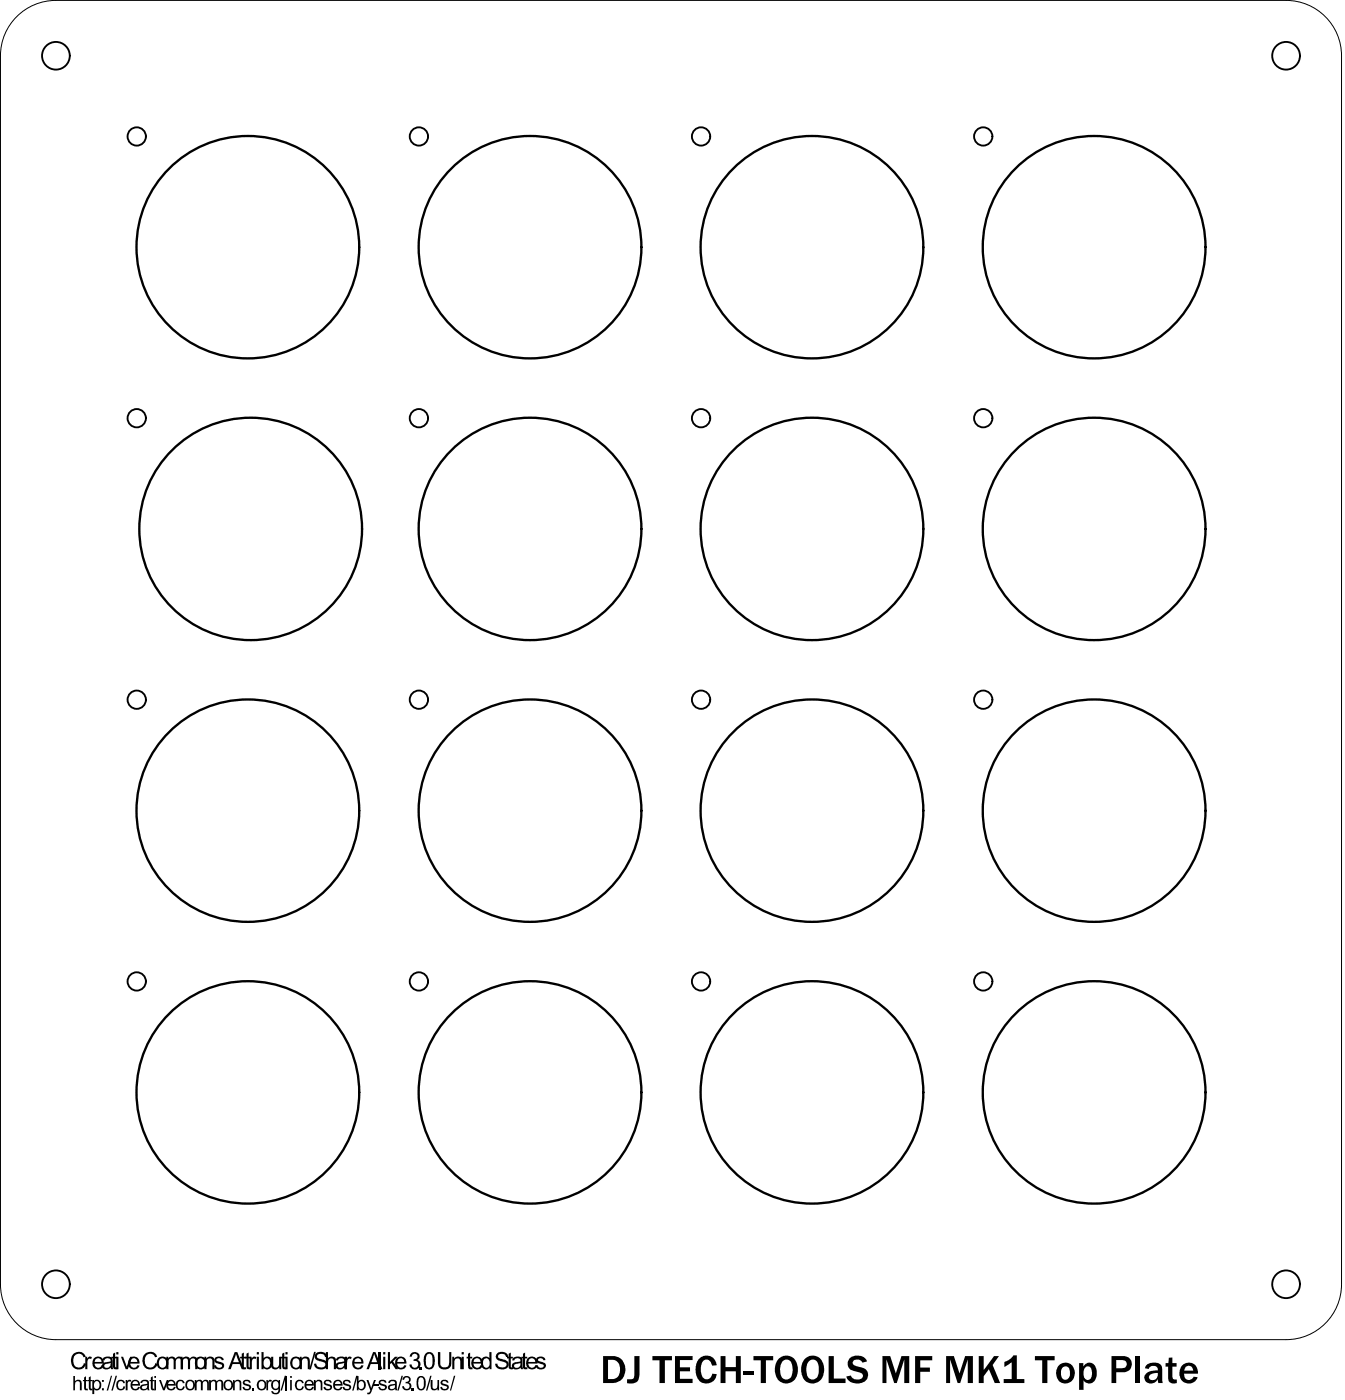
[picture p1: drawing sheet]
<svg xmlns="http://www.w3.org/2000/svg" width="145mm" height="151mm" viewBox="0 0 145 151" stroke-linecap="round" stroke-linejoin="round" font-family="sans-serif">
<path d="M.1 138.5a6 6 0 0 0 5.9 6h132.6a6 6 0 0 0 6-6M144.6 138.5v-132.5a6 6 0 0 0-6-6h-132.6a6 6 0 0 0-5.9 6v132.6" fill="none" stroke="#000" stroke-width=".11"/>
<g fill="#000">
<path d="M7.9 148.4h.2v.6l.1-.1a.37 .37 0 0 1 .5-.1 .37 .37 0 0 1 .1 .4v.7h-.2v-.7a.28 .28 0 0 0-.3-.2 .28 .28 0 0 0-.2 .3v.6h-.2zM7.9 146l.3-.2a.76 .76 0 0 1 1 .5l-.2 .1a.59 .59 0 0 0-.7-.3 .59 .59 0 0 0-.4 .7 .58 .58 0 0 0 .5 .7 .58 .58 0 0 0 .6-.5l.3 .1a.85 .85 0 0 1-1.1 .5 .85 .85 0 0 1-.5-1zM9.2 146.3h.2v.2a.33 .33 0 0 1 .5-.1l-.1 .2a.3 .3 0 0 0-.4 .4v.7h-.2zM9.1 148.6l.2-.2v.4h.1v.2h-.1v.7l.1 .1v.1a.27 .27 0 0 1-.3 0 .27 .27 0 0 1 0-.3v-.6h-.2v-.2h.2zM9.6 148.6l.2-.2v.4h.2v.2h-.2v.7l.2 .1v.1h-.3l-.1-.1v-.8h-.2v-.2h.2zM12 148.4h.1l-.4 1.6h-.2zM12.5 148.4h.1l-.4 1.6h-.2zM12.2 146l.2-.1v.4h.2v.2h-.2v.9l.2 .1 .1 .2h-.2a.27 .27 0 0 1-.3-.4v-.8h-.2v-.2h.2zM12.7 148.9l.1-.1a.49 .49 0 0 1 .7 .4h-.2a.32 .32 0 0 0-.4-.2 .32 .32 0 0 0-.2 .4 .32 .32 0 0 0 .2 .4 .32 .32 0 0 0 .3-.1l.1-.2h.2a.51 .51 0 0 1-.7 .4 .51 .51 0 0 1-.2-.7zM13.5 148.8h.2v.2a.27 .27 0 0 1 .5-.1l-.1 .1a.24 .24 0 0 0-.3 .1 .24 .24 0 0 0 0 .3v.5h-.3zM13 146.3h.3l.4 1.1 .3-1.1h.3l-.5 1.4h-.3zM16.3 148.6l.2-.2v.4h.1v.2h-.1v.7l.1 .1v.1a.27 .27 0 0 1-.3 0 .27 .27 0 0 1 0-.3v-.6h-.2v-.2h.2z"/>
<path d="M15.5 146.2a.8 .8 0 0 1 .8-.4 .8 .8 0 0 1 .6 .5l-.2 .1a.6 .6 0 0 0-.8-.3 .6 .6 0 0 0-.3 .8 .56 .56 0 0 0 .5 .6 .56 .56 0 0 0 .6-.5l.3 .1-.1 .1a.85 .85 0 0 1-1.1 .4 .85 .85 0 0 1-.4-1zM17.1 148.8h.2l.4 .9 .3-.9h.2l-.4 1.1h-.2zM17.9 146.3h.2v.2l.1-.1a.47 .47 0 0 1 .7 .1 .43 .43 0 0 1 .5-.2 .43 .43 0 0 1 .3 .5v.9h-.2v-1.1l-.2-.1a.33 .33 0 0 0-.4 .4v.8h-.2v-.9a.29 .29 0 0 0-.3-.3 .29 .29 0 0 0-.2 .4v.8h-.3zM19.5 146.3h.2v.2v-.1a.47 .47 0 0 1 .8 .1 .43 .43 0 0 1 .5-.2 .43 .43 0 0 1 .3 .5v.9h-.3v-1a.3 .3 0 0 0-.3-.2 .3 .3 0 0 0-.2 .4v.8h-.2v-.9a.29 .29 0 0 0-.4-.3 .29 .29 0 0 0-.2 .4v.8h-.2zM19 149a.5 .5 0 0 1 .5-.2 .5 .5 0 0 1 .4 .4h-.2a.31 .31 0 0 0-.4-.2 .31 .31 0 0 0-.2 .4 .29 .29 0 0 0 .3 .4 .29 .29 0 0 0 .3-.3h.2a.48 .48 0 0 1-.3 .4 .48 .48 0 0 1-.5-.1l-.2-.3zM21 148.8h.2v.2l.2-.2a.33 .33 0 0 1 .4 .2l.1-.1a.35 .35 0 0 1 .4-.1 .35 .35 0 0 1 .2 .4v.7h-.2v-.7a.25 .25 0 0 0-.2-.3 .25 .25 0 0 0-.2 .4v.6h-.2v-.7a.24 .24 0 0 0-.3-.2 .24 .24 0 0 0-.2 .3v.6h-.2zM22 146.3h.2v.2l.2-.1a.46 .46 0 0 1 .5 0 .46 .46 0 0 1 .2 .5v.8h-.2v-.9a.33 .33 0 0 0-.4-.3 .33 .33 0 0 0-.2 .4v.8h-.3zM22.5 148.8h.2v.2l.2-.2a.33 .33 0 0 1 .5 .2l.1-.1a.35 .35 0 0 1 .4-.1 .35 .35 0 0 1 .2 .4v.7h-.2v-.7a.24 .24 0 0 0-.3-.3 .24 .24 0 0 0-.2 .4v.6h-.2v-.7a.24 .24 0 0 0-.3-.2 .24 .24 0 0 0-.2 .3v.6h-.2zM23.2 146.5l.3-.2h.3l.3 .3v.1h-.2a.3 .3 0 0 0-.3-.2 .3 .3 0 0 0-.3 .2l.8 .3a.43 .43 0 0 1 0 .6 .43 .43 0 0 1-.5 .1l-.5-.2v-.2l.2-.1a.32 .32 0 0 0 .3 .3 .32 .32 0 0 0 .3-.3l-.3-.1a.4 .4 0 0 1-.4-.2 .4 .4 0 0 1 0-.4zM25.1 148.8h.2v.2l.2-.2h.2a.36 .36 0 0 1 .3 .5v.6h-.2v-.8a.28 .28 0 0 0-.4-.1 .28 .28 0 0 0-.1 .3v.6h-.2zM26.2 149l.2-.2h.2a.36 .36 0 0 1 .4 .3h-.2a.22 .22 0 0 0-.2-.2 .22 .22 0 0 0-.2 .3l.5 .2a.35 .35 0 0 1 .1 .4 .35 .35 0 0 1-.5 .1l-.3-.1-.1-.2h.2a.25 .25 0 0 0 .3 .2 .25 .25 0 0 0 .2-.3l-.3-.1a.33 .33 0 0 1-.3-.4zM26.1 146l.2-.1v.4h.2v.2h-.2v.9l.2 .1v.2h-.2a.27 .27 0 0 1-.2-.4v-.8h-.2v-.2h.2z"/>
<path d="M26.9 146.3h.2v.2l.1-.1a.26 .26 0 0 1 .4 0v.2a.29 .29 0 0 0-.4 0 .29 .29 0 0 0 0 .4v.7h-.3zM26.6 146l.2-.1v.4h.2v.2h-.2v.9l.2 .1v.2h-.2a.27 .27 0 0 1-.2-.4v-.8h-.2v-.2h.2zM27.2 149.7h.2v.2h-.2zM28.7 148.8h.2v.2a.24 .24 0 0 1 .4-.1v.1a.25 .25 0 0 0-.3 .1 .25 .25 0 0 0-.1 .3v.5h-.2zM29.2 146.3h.3v.9a.33 .33 0 0 0 .3 .3 .33 .33 0 0 0 .3-.4v-.8h.2v1.4h-.2v-.2l-.2 .1a.45 .45 0 0 1-.5 0 .45 .45 0 0 1-.2-.4zM30.7 148.4h.1l-.4 1.6h-.2zM30.8 148.4h.1v1.5h-.1zM30.4 146l.2-.1v.4h.3v.2h-.3v.9l.3 .1v.2h-.1a.31 .31 0 0 1-.4-.4v-.8h-.1v-.2h.1zM32.3 146.3h.2v.2a.49 .49 0 0 1 .6-.2 .49 .49 0 0 1 .3 .6v.8h-.2v-.9a.33 .33 0 0 0-.4-.3 .33 .33 0 0 0-.3 .4v.8h-.2zM31.9 149a.5 .5 0 0 1 .8 .2h-.2a.31 .31 0 0 0-.4-.2 .31 .31 0 0 0-.1 .4 .29 .29 0 0 0 .2 .4 .29 .29 0 0 0 .4-.3h.1a.48 .48 0 0 1-.3 .4 .48 .48 0 0 1-.5-.1l-.1-.4zM33.9 145.8h.1l-.5 1.9h-.2zM33.8 148.8h.2v.2l.2-.2h.3l.2 .1v1h-.1l-.1-.7a.27 .27 0 0 0-.3-.2 .27 .27 0 0 0-.2 .3v.6h-.2z"/>
<path d="M34 146l.2-.1 .4-.1a.56 .56 0 0 1 .7 .6h-.3a.45 .45 0 0 0-.4-.4 .45 .45 0 0 0-.4 .3 .66 .66 0 0 0 .6 .3l.2 .1a.54 .54 0 0 1 .3 .7 .54 .54 0 0 1-.7 .3 .62 .62 0 0 1-.7-.6h.2a.51 .51 0 0 0 .5 .4 .51 .51 0 0 0 .5-.4l-.1-.2-.7-.1a.47 .47 0 0 1-.3-.8zM35 148.9l.4-.1a.3 .3 0 0 1 .4 .3h-.2a.27 .27 0 0 0-.3-.1 .27 .27 0 0 0-.2 .1l.1 .1 .4 .2a.34 .34 0 0 1 .2 .4 .34 .34 0 0 1-.4 .2 .44 .44 0 0 1-.5-.4h.2a.27 .27 0 0 0 .2 .2 .27 .27 0 0 0 .3-.2l-.4-.2a.3 .3 0 0 1-.3-.2 .3 .3 0 0 1 .1-.3zM35.1 145.8h.3v.7l.4-.2a.42 .42 0 0 1 .4 .5v.9h-.2v-.9a.33 .33 0 0 0-.4-.3 .33 .33 0 0 0-.2 .4v.8h-.3zM37 149l.2-.2h.2a.36 .36 0 0 1 .4 .3h-.2a.22 .22 0 0 0-.2-.2 .22 .22 0 0 0-.2 .3l.5 .2a.35 .35 0 0 1 .1 .4 .35 .35 0 0 1-.5 .1l-.3-.1-.1-.2h.2a.25 .25 0 0 0 .3 .2 .25 .25 0 0 0 .2-.3l-.3-.1a.33 .33 0 0 1-.3-.4zM37.2 146.3h.2v.2l.1-.1a.3 .3 0 0 1 .4 0l-.1 .2a.3 .3 0 0 0-.3 0 .3 .3 0 0 0-.1 .4v.7h-.2zM38.4 148.4h.1l-.4 1.6h-.1zM39.5 148.8h.2l.3 .9 .3-.9h.2l-.5 1.3a.29 .29 0 0 1-.4 .2v-.1a.22 .22 0 0 0 .2 0 .22 .22 0 0 0 .1-.3zM40.3 149.3h.6v.2h-.6zM40.9 149l.1-.2h.2a.36 .36 0 0 1 .5 .3h-.2l-.1-.1h-.1a.18 .18 0 0 0-.3 .1 .18 .18 0 0 0 .3 .2h.1a.34 .34 0 0 1 .3 .4 .34 .34 0 0 1-.4 .3l-.4-.2-.1-.2h.2a.27 .27 0 0 0 .2 .2 .27 .27 0 0 0 .3-.2l-.3-.2a.33 .33 0 0 1-.3-.1 .33 .33 0 0 1 0-.3zM40.8 145.8h.2v1.9h-.2zM41.8 145.8h.2v1.1l.6-.6h.3l-.5 .5 .5 .9h-.2l-.5-.7-.2 .1v.6h-.2zM43.3 148.4h.1l-.4 1.6h-.2z"/>
<path d="M43.5 148.5a.41 .41 0 0 1 .7 0 .41 .41 0 0 1-.1 .6 .47 .47 0 0 1 0 .8 .47 .47 0 0 1-.7-.4h.1a.31 .31 0 0 0 .4 .3 .31 .31 0 0 0 .2-.4 .31 .31 0 0 0-.4-.2v-.2a.27 .27 0 0 0 .4-.2 .27 .27 0 0 0-.3-.3 .27 .27 0 0 0-.2 .3h-.2zM44.3 145.9l.5-.1a.44 .44 0 0 1 .4 .3 .44 .44 0 0 1-.2 .6 .57 .57 0 0 1 .1 .9 .57 .57 0 0 1-.9-.2l-.1-.2 .2-.1a.38 .38 0 0 0 .5 .4 .38 .38 0 0 0 .3-.5 .38 .38 0 0 0-.5-.2v-.2a.31 .31 0 0 0 .4-.3 .31 .31 0 0 0-.3-.3 .31 .31 0 0 0-.3 .3h-.3zM44.4 149.7h.2v.2h-.2zM45.2 147.4h.2v.3h-.2zM46.4 148.4h.1l-.4 1.6h-.2zM46.4 148.8h.2v.7a.28 .28 0 0 0 .3 .3 .28 .28 0 0 0 .3-.4v-.6h.1v1.1h-.1v-.1l-.2 .1a.37 .37 0 0 1-.4 0 .37 .37 0 0 1-.2-.4zM47.6 148.9l.4-.1a.3 .3 0 0 1 .3 .3h-.2a.27 .27 0 0 0-.2-.1 .27 .27 0 0 0-.2 .1v.1l.5 .2a.34 .34 0 0 1 .1 .4 .34 .34 0 0 1-.4 .2 .44 .44 0 0 1-.4-.4h.1a.27 .27 0 0 0 .3 .2 .27 .27 0 0 0 .3-.2l-.4-.2a.3 .3 0 0 1-.3-.2 .3 .3 0 0 1 .1-.3zM47.2 145.8h.3v1.1a.49 .49 0 0 0 .5 .6 .49 .49 0 0 0 .4-.6v-1.1h.3v1.1a.73 .73 0 0 1-.8 .8 .73 .73 0 0 1-.7-.8zM48.9 148.4h.2l-.5 1.6h-.1zM48.8 146.3h.2v.2l.2-.2h.3a.42 .42 0 0 1 .3 .6v.8h-.2v-.9a.33 .33 0 0 0-.4-.3 .33 .33 0 0 0-.2 .4v.8h-.2zM50.5 146l.2-.1v.4h.2v.2h-.2v.8v.2h.2l.1 .2h-.1a.32 .32 0 0 1-.4-.1 .32 .32 0 0 1 0-.3v-.8h-.2v-.2h.2zM53.5 146l.2-.2h.5a.56 .56 0 0 1 .6 .6h-.2a.44 .44 0 0 0-.5-.4 .44 .44 0 0 0-.4 .3l.2 .2 .6 .2a.53 .53 0 0 1 .3 .6 .53 .53 0 0 1-.7 .4 .69 .69 0 0 1-.7-.6h.2a.51 .51 0 0 0 .5 .4 .51 .51 0 0 0 .5-.4l-.1-.2-.6-.1a.46 .46 0 0 1-.4-.8z"/>
<path d="M54.8 146l.3-.1v.4h.2v.2h-.2v.9l.2 .1v.2h-.2a.27 .27 0 0 1-.3-.4v-.8h-.1v-.2h.1zM56.4 146l.2-.1v.4h.2v.2h-.2v.9l.2 .1 .1 .2h-.1a.3 .3 0 0 1-.3-.1 .3 .3 0 0 1-.1-.3v-.8h-.2v-.2h.2zM57.9 146.4l.4-.1a.49 .49 0 0 1 .5 .4h-.2a.28 .28 0 0 0-.3-.2 .28 .28 0 0 0-.3 .3l.6 .2a.41 .41 0 0 1 .2 .5 .41 .41 0 0 1-.5 .2l-.5-.2-.1-.2 .3-.1a.32 .32 0 0 0 .3 .3 .32 .32 0 0 0 .3-.3l-.6-.2a.37 .37 0 0 1-.1-.6zM68.4 146.3h.5v2a.91 .91 0 0 1-1.3 .9v-.5a.66 .66 0 0 0 .8-.2zM70.3 146.3h2.1v.4h-.7v2.5h-.6v-2.5h-.8zM72.8 146.3h1.9v.4h-1.4v.8h1.1v.4h-1.1v.8h1.4v.5h-1.9zM75.3 146.6a1.12 1.12 0 0 1 1.2-.3 1.12 1.12 0 0 1 .8 .9l-.5 .1a.59 .59 0 0 0-.4-.6 .59 .59 0 0 0-.6 .1l-.2 .7a1.58 1.58 0 0 0 .3 1.2 .57 .57 0 0 0 .9-.6l.4 .1a1.04 1.04 0 0 1-1.1 1 1.24 1.24 0 0 1-1.1-1.4 1.99 1.99 0 0 1 .3-1.2zM77.7 146.3h.5v1.1h1.1v-1.1h.6v2.9h-.6v-1.3h-1.1v1.3h-.5zM80.2 147.8h1v.5h-1zM81.2 146.3h2.2v.4h-.8v2.5h-.6v-2.5h-.8zM89.3 146.3h.6v2.4h1.3v.5h-1.9zM91.6 146.5a1.25 1.25 0 0 1 1.9 .3l-.5 .2a.61 .61 0 0 0-1.1-.1l.1 .3 .8 .3a.86 .86 0 0 1 .8 .9 .86 .86 0 0 1-.9 .8 1.31 1.31 0 0 1-1.5-.7l.5-.1a.74 .74 0 0 0 1.3 .1v-.4l-.9-.2a.82 .82 0 0 1-.5-1.4z"/>
<path d="M95.1 146.3h.9l.6 1.8 .6-1.8h.8v2.9h-.5v-2.6l-.8 2.6h-.3l-.8-2.6v2.6h-.5zM98.6 146.3h1.9v.4h-1.3v.8h1v.4h-1v1.3h-.6zM102 146.3h.8l.6 1.8 .6-1.8h.9v2.9h-.6v-2.6l-.8 2.6h-.3l-.8-2.6v2.6h-.4zM105.5 146.3h.5v1.5l1.2-1.5h.5l-.7 .9 .8 2h-.6l-.6-1.5-.6 .7v.8h-.5zM108.3 146.9l.5-.2 .4-.5h.4v2.5h.8v.5h-2.2v-.5h.9v-1.8l-.8 .5zM111.6 146.3h2.1v.4h-.8v2.5h-.5v-2.5h-.8zM122.4 146.3h.5v2.9h-.5zM126 146.4h.4v.6h.4v.4h-.4v1.1a.35 .35 0 0 0 .5 .3v.4h-.2a.6 .6 0 0 1-.8-.7v-1.1h-.3v-.4h.4z"/>
<path d="M10 148.8h.1v.2l.2-.2a.58 .58 0 0 1 .6 .5 .58 .58 0 0 1-.5 .7l-.2-.2v.5h-.2zM10.2 149.1v.1a.34 .34 0 0 0 .2 .6 .34 .34 0 0 0 .3-.5v-.1a.28 .28 0 0 0-.2-.2 .28 .28 0 0 0-.3 .1z"/>
<path d="M10.1 146.5l.1-.1a.63 .63 0 0 1 .7 0 .63 .63 0 0 1 .3 .7h-1a.38 .38 0 0 0 .3 .4 .38 .38 0 0 0 .4-.3l.3 .1a.65 .65 0 0 1-.9 .3 .65 .65 0 0 1-.3-.9zM10.3 146.7l-.1 .2h.7a.37 .37 0 0 0-.2-.4 .37 .37 0 0 0-.4 .2z"/>
<path d="M11 148.8h.2v.2h-.2zM11 149.7h.2v.2h-.2z"/>
<path d="M11.1 146.5l.3-.2h.4l.2 .1 .1 .2 .1 1.1h-.2l-.1-.2-.3 .2a.42 .42 0 0 1-.6-.3 .42 .42 0 0 1 .5-.5h.2a.21 .21 0 0 0 .2-.2 .21 .21 0 0 0-.2-.2h-.3l-.2 .2h-.2zM11.2 147.2a.33 .33 0 0 0 .3 .3 .33 .33 0 0 0 .4-.2 .18 .18 0 0 0 0-.3 .18 .18 0 0 0-.3 .1z"/>
<path d="M12.5 145.8h.3v.3h-.3zM12.5 146.3h.3v1.4h-.3z"/>
<path d="M14 146.5l.3-.2h.3a.65 .65 0 0 1 .4 .8h-.9a.38 .38 0 0 0 .2 .4 .38 .38 0 0 0 .5-.3l.2 .1a.66 .66 0 0 1-.9 .3 .66 .66 0 0 1-.2-.9zM14.1 146.6v.3h.7a.37 .37 0 0 0-.3-.4 .37 .37 0 0 0-.4 .1z"/>
<path d="M14.2 148.9l.3-.1 .3 .1 .2 .1 .1 .3v.1h-.8a.32 .32 0 0 0 .2 .4 .32 .32 0 0 0 .4-.2h.2a.55 .55 0 0 1-.8 .3 .55 .55 0 0 1-.2-.8zM14.4 149l-.1 .3h.6a.32 .32 0 0 0-.2-.3 .32 .32 0 0 0-.3 0z"/>
<path d="M15.2 148.9l.2-.1h.4l.3 .2v.9h-.2v-.1l-.2 .1h-.3a.34 .34 0 0 1-.3-.3 .34 .34 0 0 1 .5-.3h.2a.19 .19 0 0 0 0-.3 .19 .19 0 0 0-.2 0h-.2l-.1 .2-.2-.1zM15.3 149.6a.28 .28 0 0 0 .3 .2 .28 .28 0 0 0 .3-.3v-.1z"/>
<path d="M16.6 148.4h.2v.2h-.2zM16.6 148.8h.2v1.1h-.2z"/>
<path d="M17.1 146.5l.1-.1a.68 .68 0 0 1 .9 .5 .68 .68 0 0 1-.8 .8 .77 .77 0 0 1-.2-1.2zM17.2 146.6l-.1 .3a.42 .42 0 0 0 .2 .5 .42 .42 0 0 0 .6-.1v-.1a.46 .46 0 0 0 0-.5 .46 .46 0 0 0-.6-.2z"/>
<path d="M18.1 148.9l.2-.1 .4 .1 .1 .1 .1 .3v.1h-.8a.32 .32 0 0 0 .3 .4 .32 .32 0 0 0 .3-.2h.2a.55 .55 0 0 1-.7 .3 .55 .55 0 0 1-.2-.8zM18.2 149l-.1 .3h.6a.32 .32 0 0 0-.2-.3 .32 .32 0 0 0-.3 0z"/>
<path d="M20.1 148.9l.3-.1 .4 .1 .2 .2v.3a.54 .54 0 0 1-.7 .5 .54 .54 0 0 1-.2-.8zM20.2 149.1v.2a.36 .36 0 0 0 .3 .5 .36 .36 0 0 0 .3-.6 .31 .31 0 0 0-.2-.2 .31 .31 0 0 0-.4 .1z"/>
<path d="M21.2 146.5l.2-.1a.68 .68 0 0 1 .9 .6 .68 .68 0 0 1-1 .6l-.2-.2-.1-.4zM21.3 146.6l-.1 .3a.42 .42 0 0 0 .2 .5 .42 .42 0 0 0 .6-.1 .45 .45 0 0 0 0-.6 .45 .45 0 0 0-.6-.1z"/>
<path d="M24.3 148.9h.1a.55 .55 0 0 1 .7 .6 .55 .55 0 0 1-.9 .2l-.1-.4zM24.3 149.1v.2a.35 .35 0 0 0 .3 .5 .35 .35 0 0 0 .3-.5 .32 .32 0 0 0-.2-.3 .32 .32 0 0 0-.4 .1z"/>
<path d="M25.3 145.8h.3l.7 1.9h-.2l-.3-.6h-.7l-.2 .6h-.3zM25.4 146l-.3 .9h.7z"/>
<path d="M27.7 145.8h.2v.3h-.2zM27.7 146.3h.2v1.4h-.2z"/>
<path d="M27.9 148.9h.1a.55 .55 0 0 1 .7 .2 .55 .55 0 0 1-.2 .7 .55 .55 0 0 1-.8-.1v-.4zM28 149.1l-.1 .2a.35 .35 0 0 0 .3 .5 .35 .35 0 0 0 .3-.5 .32 .32 0 0 0-.2-.3 .32 .32 0 0 0-.3 .1z"/>
<path d="M28.2 145.8h.2v.7a.56 .56 0 0 1 .7-.1 .56 .56 0 0 1 .3 .7 .53 .53 0 0 1-.4 .5 .53 .53 0 0 1-.6-.1v.2h-.2zM28.5 146.6l-.1 .2a.42 .42 0 0 0 .1 .5 .42 .42 0 0 0 .5 .1l.1-.4a.37 .37 0 0 0-.1-.4 .37 .37 0 0 0-.5 0z"/>
<path d="M29.4 149l.1-.1a.44 .44 0 0 1 .5 .1v-.2h.2v1.1a.48 .48 0 0 1-.4 .5 .48 .48 0 0 1-.5-.4h.1a.31 .31 0 0 0 .4 .2 .31 .31 0 0 0 .2-.4 .52 .52 0 0 1-.7-.1 .52 .52 0 0 1 0-.7zM29.5 149l-.1 .4a.32 .32 0 0 0 .4 .4 .32 .32 0 0 0 .2-.5 .3 .3 0 0 0-.2-.3 .3 .3 0 0 0-.3 0z"/>
<path d="M30.8 145.8h.2v.3h-.2zM30.8 146.3h.2v1.4h-.2z"/>
<path d="M31.3 148.4h.2v.2h-.2zM31.3 148.8h.2v1.1h-.2z"/>
<path d="M31.5 146.5l.1-.1a.68 .68 0 0 1 .8 .2 .68 .68 0 0 1 0 .8 .66 .66 0 0 1-.9 .1 .66 .66 0 0 1-.1-.9zM31.6 146.6l-.1 .3a.42 .42 0 0 0 .2 .5 .42 .42 0 0 0 .5-.1l.1-.1a.46 .46 0 0 0-.1-.5 .46 .46 0 0 0-.5-.2z"/>
<path d="M32.9 149l.2-.1 .3-.1a.53 .53 0 0 1 .4 .6h-.8a.31 .31 0 0 0 .3 .4 .31 .31 0 0 0 .3-.2h.2a.55 .55 0 0 1-.8 .3 .55 .55 0 0 1-.1-.9zM33.1 149l-.1 .3h.6a.31 .31 0 0 0-.2-.3 .31 .31 0 0 0-.3 0z"/>
<path d="M36 148.9l.3-.1 .4 .1 .1 .1 .1 .3v.1h-.8a.32 .32 0 0 0 .3 .4 .32 .32 0 0 0 .3-.2h.2a.55 .55 0 0 1-.8 .3 .55 .55 0 0 1-.1-.8zM36.2 149l-.1 .3h.6a.32 .32 0 0 0-.2-.3 .32 .32 0 0 0-.3 0z"/>
<path d="M36.3 146.5l.2-.2h.5l.2 .1 .1 .2 .1 1.1h-.2l-.1-.2-.3 .2a.42 .42 0 0 1-.6-.3 .42 .42 0 0 1 .5-.5h.2a.21 .21 0 0 0 .2-.2 .21 .21 0 0 0-.3-.2h-.2l-.2 .2h-.2zM36.4 147.2a.33 .33 0 0 0 .3 .3 .33 .33 0 0 0 .4-.2 .18 .18 0 0 0 0-.3 .18 .18 0 0 0-.3 .1z"/>
<path d="M38.5 148.4h.1v.5l.2-.1h.3l.2 .2 .1 .2v.3a.43 .43 0 0 1-.3 .4 .43 .43 0 0 1-.5-.1v.1h-.1zM38.7 149.1v.1a.35 .35 0 0 0 0 .4 .35 .35 0 0 0 .4 .1l.1-.2a.34 .34 0 0 0 0-.5 .34 .34 0 0 0-.5 .1z"/>
<path d="M38.1 146.6l.2-.2 .4-.1a.59 .59 0 0 1 .5 .8h-1a.39 .39 0 0 0 .3 .4 .39 .39 0 0 0 .5-.3l.2 .1a.66 .66 0 0 1-1 .3 .66 .66 0 0 1-.1-1zM38.3 146.6l-.1 .3h.8a.38 .38 0 0 0-.3-.4 .38 .38 0 0 0-.4 .1z"/>
<path d="M40.2 145.8h.3l.7 1.9h-.2l-.3-.6h-.7l-.2 .6h-.3zM40.3 146l-.3 .9h.6z"/>
<path d="M41.3 145.8h.2v.3h-.2zM41.3 146.3h.2v1.4h-.2z"/>
<path d="M41.9 148.9l.3-.1h.3l.3 .2v.9h-.1l-.1-.1-.2 .1h-.2a.34 .34 0 0 1-.3-.4 .34 .34 0 0 1 .4-.2h.2a.21 .21 0 0 0 0-.3 .21 .21 0 0 0-.3 0l-.2 .2-.2-.1zM42 149.6a.28 .28 0 0 0 .3 .2 .28 .28 0 0 0 .3-.3v-.1z"/>
<path d="M42.8 146.5l.3-.2h.3a.65 .65 0 0 1 .4 .8h-1a.38 .38 0 0 0 .3 .4 .38 .38 0 0 0 .5-.3l.2 .1a.66 .66 0 0 1-.9 .3 .66 .66 0 0 1-.2-.9zM42.9 146.6l-.1 .3h.8a.36 .36 0 0 0-.3-.4 .36 .36 0 0 0-.4 .1z"/>
<path d="M45 148.6a.52 .52 0 0 1 .7-.1 .52 .52 0 0 1 .2 .6v.2a.51 .51 0 0 1-.3 .6 .51 .51 0 0 1-.6-.2l-.1-.7zM45.2 148.7l-.1 .5a.48 .48 0 0 0 .3 .6l.2-.2 .1-.5a.46 .46 0 0 0-.3-.5z"/>
<path d="M45.8 146a.6 .6 0 0 1 .8-.1 .6 .6 0 0 1 .3 .7v.2a.66 .66 0 0 1-.8 .9 .77 .77 0 0 1-.4-1v-.4zM46 146.2l-.1 .6a.48 .48 0 0 0 .4 .7 .78 .78 0 0 0 .3-.9 .39 .39 0 0 0-.1-.5 .39 .39 0 0 0-.5 0z"/>
<path d="M49.8 145.8h.2v.3h-.2zM49.8 146.3h.2v1.4h-.2z"/>
<path d="M51 146.5l.2-.1a.61 .61 0 0 1 .8 .7h-1a.39 .39 0 0 0 .3 .4 .39 .39 0 0 0 .5-.3l.2 .1a.66 .66 0 0 1-.9 .3 .66 .66 0 0 1-.2-1zM51.2 146.6l-.1 .3h.7a.38 .38 0 0 0-.2-.4 .38 .38 0 0 0-.4 .1z"/>
<path d="M52 146.5a.5 .5 0 0 1 .8 0v-.7h.2v1.9h-.2v-.2a.57 .57 0 0 1-.8 .1 .57 .57 0 0 1-.2-.7zM52.2 146.6l-.1 .3a.39 .39 0 0 0 .1 .5 .39 .39 0 0 0 .5 0l.1-.3a.41 .41 0 0 0-.1-.5 .41 .41 0 0 0-.5 0z"/>
<path d="M55.3 146.5l.1-.1 .5-.1a.41 .41 0 0 1 .4 .5l.1 .9h-.2l-.1-.2-.3 .2a.43 .43 0 0 1-.6-.3 .43 .43 0 0 1 .5-.5h.1a.22 .22 0 0 0 .3-.2 .22 .22 0 0 0-.3-.2h-.2l-.2 .2h-.2zM55.5 147.2a.3 .3 0 0 0 .2 .3 .3 .3 0 0 0 .3-.2l.1-.3z"/>
<path d="M56.9 146.5l.1-.1a.63 .63 0 0 1 .7 0 .63 .63 0 0 1 .2 .7h-.9a.38 .38 0 0 0 .2 .4 .38 .38 0 0 0 .5-.3l.2 .1a.65 .65 0 0 1-.9 .3 .65 .65 0 0 1-.2-.9zM57 146.6v.3h.7a.37 .37 0 0 0-.2-.4 .37 .37 0 0 0-.5 .1z"/>
<path d="M65 146.3h1.1a1.46 1.46 0 0 1 1.3 1.2 1.46 1.46 0 0 1-.9 1.6l-.4 .1h-1.1zM65.5 146.7v2h.5a.98 .98 0 0 0 .8-1.4l-.1-.2-.3-.3-.3-.1z"/>
<path d="M83.9 146.6a1.23 1.23 0 0 1 1.4-.3 1.23 1.23 0 0 1 .7 1.3v.1a1.23 1.23 0 0 1-.9 1.5 1.23 1.23 0 0 1-1.5-1 1.96 1.96 0 0 1 .3-1.6zM84.4 146.8a1.73 1.73 0 0 0 0 1.9 .69 .69 0 0 0 .8-.1 .69 .69 0 0 0 .2-.7l.1-.2a.86 .86 0 0 0-.7-1.1z"/>
<path d="M86.7 146.6a1.2 1.2 0 0 1 1.4-.3 1.2 1.2 0 0 1 .7 1.2v.2a1.31 1.31 0 0 1-1.5 1.5 1.62 1.62 0 0 1-.8-2.1zM87.2 146.8a1.61 1.61 0 0 0 0 1.9 .72 .72 0 0 0 .8-.1 .72 .72 0 0 0 .3-.8 .88 .88 0 0 0-.7-1.2z"/>
<path d="M114.1 147.3l.1-.1a1.05 1.05 0 0 1 1.3 0 1.05 1.05 0 0 1 .3 1.3 .98 .98 0 0 1-1.1 .7 .98 .98 0 0 1-.8-1 1.25 1.25 0 0 1 .2-.9zM114.5 147.6a.98 .98 0 0 0 .2 1.2 .62 .62 0 0 0 .6-.9 .47 .47 0 0 0-.3-.5 .47 .47 0 0 0-.5 .2z"/>
<path d="M116.3 147h.5v.4a.75 .75 0 0 1 .8-.4 .75 .75 0 0 1 .6 .7 1.09 1.09 0 0 1-.8 1.5l-.4-.1-.2-.2v1h-.5zM116.9 147.5l-.1 .4v.4a.45 .45 0 0 0 .4 .5 .45 .45 0 0 0 .5-.5 .69 .69 0 0 0-.4-.9z"/>
<path d="M119.8 146.3h1.2a.88 .88 0 0 1 1 .8 .88 .88 0 0 1-.9 .9h-.8v1.2h-.5zM120.3 146.7v.9h.7a.45 .45 0 0 0 .5-.5 .45 .45 0 0 0-.6-.4z"/>
<path d="M123.5 147.3l.1-.1a1.2 1.2 0 0 1 1.6 .1l.1 1.9h-.4l-.1-.5a.73 .73 0 0 1-.9 .5 .73 .73 0 0 1-.5-.9 1.55 1.55 0 0 1 1.4-.5v-.2a.52 .52 0 0 0-.5-.3 .52 .52 0 0 0-.5 .3h-.4zM124 148.3a.36 .36 0 0 0 0 .5 .36 .36 0 0 0 .5 0l.2-.2 .1-.5h-.6z"/>
<path d="M127.4 147.3a1 1 0 0 1 1.2-.2 1 1 0 0 1 .5 1h-1.5a.53 .53 0 0 0 .4 .7 .53 .53 0 0 0 .7-.3h.4a1.02 1.02 0 0 1-1.3 .6 1.02 1.02 0 0 1-.6-1.2zM127.8 147.4l-.2 .4h1a.49 .49 0 0 0-.3-.5 .49 .49 0 0 0-.5 .1z"/>
</g>
<g fill="none" stroke="#000" stroke-width=".2">
<path d="M7.5 138.5a1.49 1.49 0 0 0-2.1-1.4 1.49 1.49 0 0 0-.4 2.5 1.49 1.49 0 0 0 2.4-.6l.1-.5M140.1 138.5a1.49 1.49 0 0 0-2.1-1.4 1.49 1.49 0 0 0-.4 2.5 1.49 1.49 0 0 0 2.5-.6v-.5"/>
<circle cx="6" cy="6" r="1.49"/>
<circle cx="14.7" cy="14.7" r=".99"/>
<circle cx="45.2" cy="14.7" r=".99"/>
<circle cx="75.6" cy="14.7" r=".99"/>
<circle cx="106" cy="14.7" r=".99"/>
<circle cx="138.6" cy="6" r="1.49"/>
<circle cx="14.7" cy="45.1" r=".99"/>
<circle cx="45.2" cy="45.1" r=".99"/>
<circle cx="75.6" cy="45.1" r=".99"/>
<circle cx="106" cy="45.1" r=".99"/>
<circle cx="14.7" cy="75.5" r=".99"/>
<circle cx="45.2" cy="75.5" r=".99"/>
<circle cx="75.6" cy="75.5" r=".99"/>
<circle cx="106" cy="75.5" r=".99"/>
<circle cx="14.7" cy="105.8" r=".99"/>
<circle cx="45.2" cy="105.8" r=".99"/>
<circle cx="75.6" cy="105.8" r=".99"/>
<circle cx="106" cy="105.8" r=".99"/>
</g>
<g fill="none" stroke="#000" stroke-width=".25">
<circle cx="26.7" cy="26.7" r="12"/>
<circle cx="57.1" cy="26.7" r="12"/>
<circle cx="87.5" cy="26.7" r="12"/>
<circle cx="118" cy="26.7" r="12"/>
<circle cx="27" cy="57" r="12"/>
<circle cx="57.1" cy="57" r="12"/>
<circle cx="87.5" cy="57" r="12"/>
<circle cx="118" cy="57" r="12"/>
<circle cx="26.7" cy="87.4" r="12"/>
<circle cx="57.1" cy="87.4" r="12"/>
<circle cx="87.5" cy="87.4" r="12"/>
<circle cx="118" cy="87.4" r="12"/>
<circle cx="26.7" cy="117.8" r="12"/>
<circle cx="57.1" cy="117.8" r="12"/>
<circle cx="87.5" cy="117.8" r="12"/>
<circle cx="118" cy="117.8" r="12"/>
</g>
</svg>
